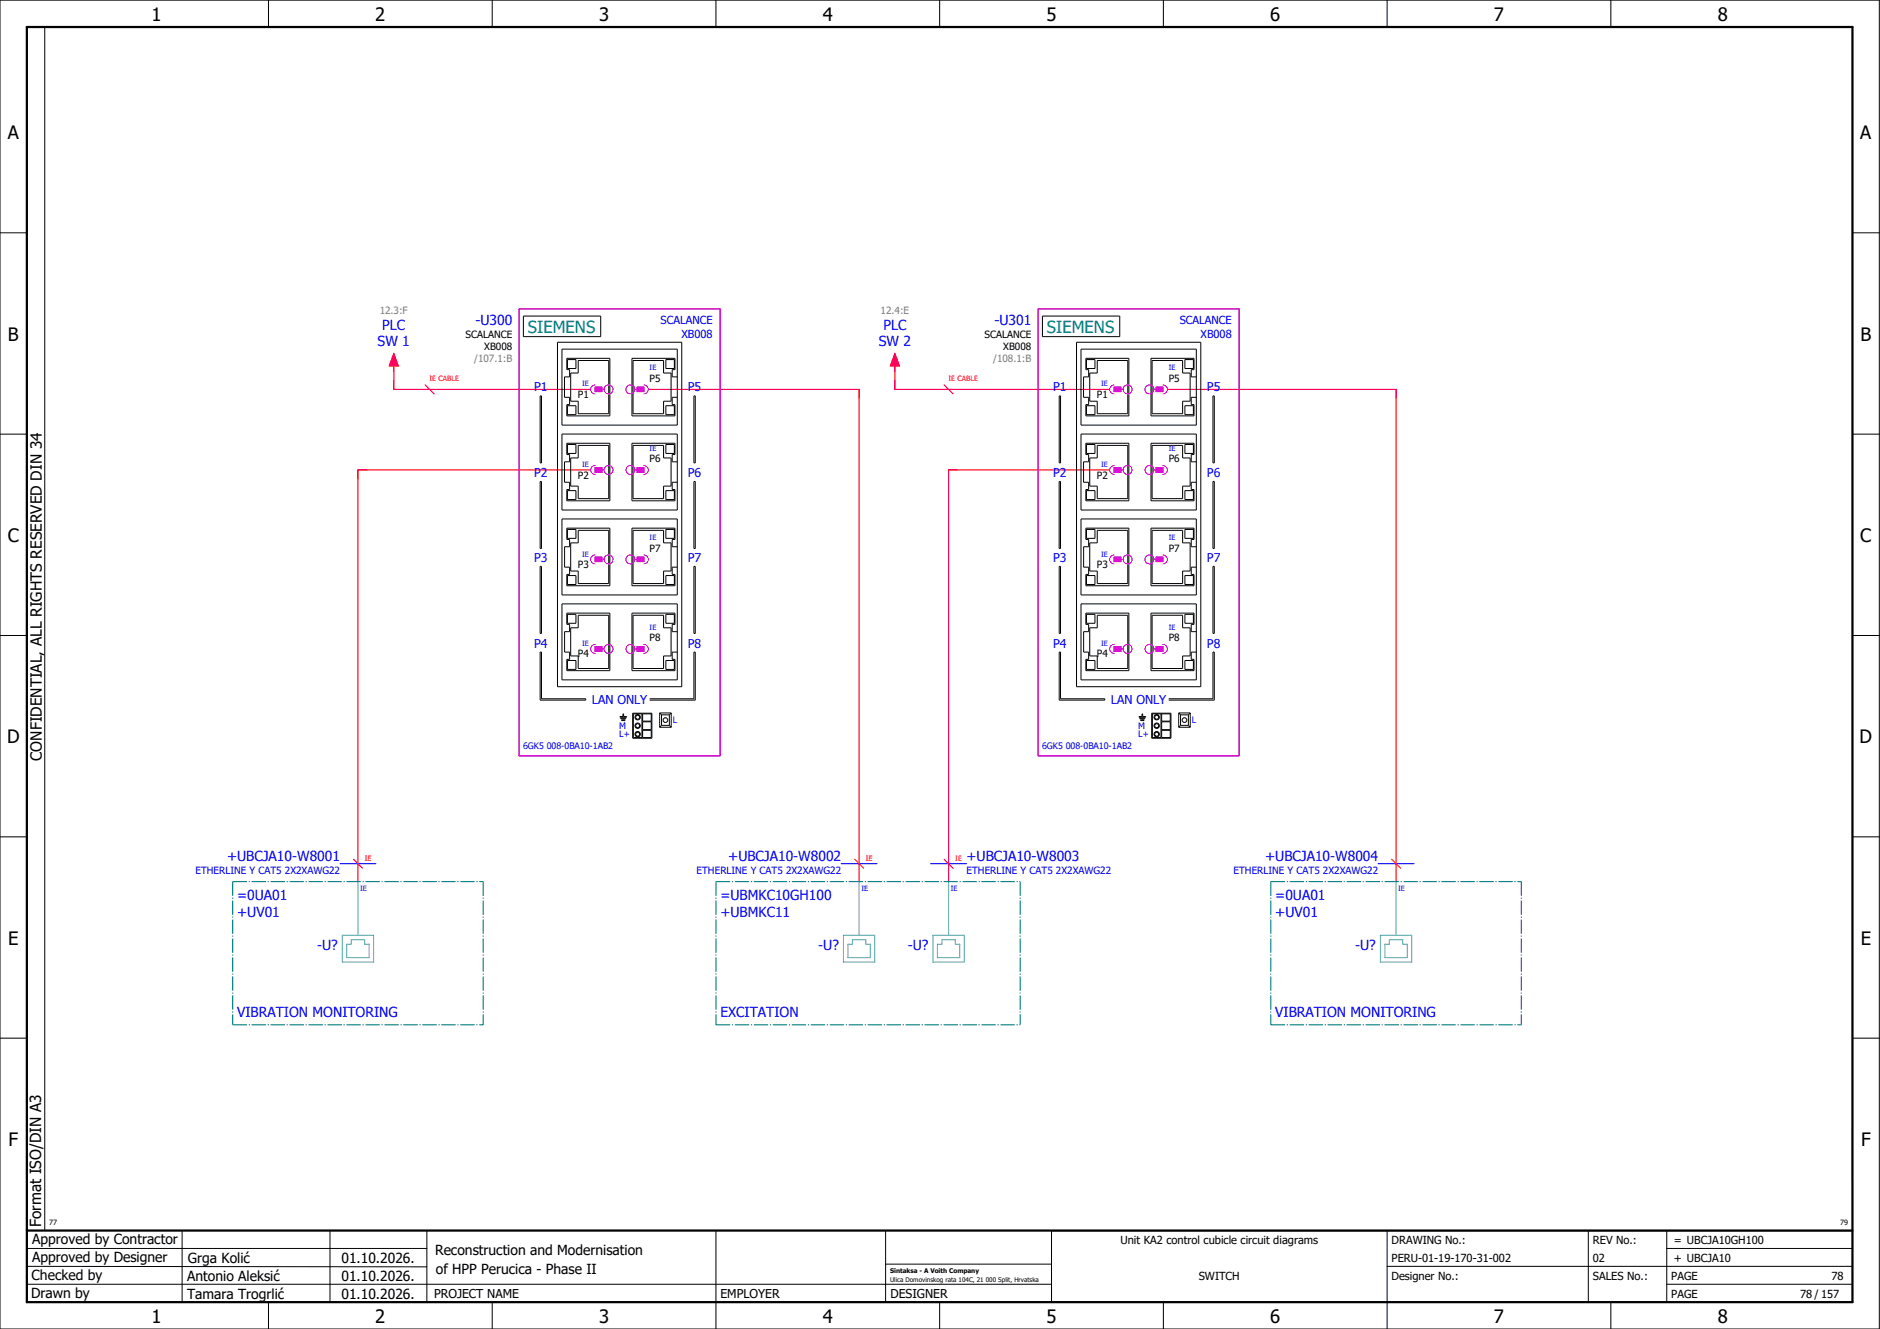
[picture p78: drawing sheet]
<svg xmlns="http://www.w3.org/2000/svg" width="420mm" height="297mm" viewBox="0 0 420 297" stroke-linecap="round" stroke-linejoin="round" font-family="sans-serif">
<defs><g id="words">
<g font-size="4.1">
<text x="33.9" y="4.7">1</text>
<text x="83.9" y="4.7">2</text>
<text x="133.9" y="4.7">3</text>
<text x="183.9" y="4.7">4</text>
<text x="233.9" y="4.7">5</text>
<text x="283.9" y="4.7">6</text>
<text x="333.9" y="4.7">7</text>
<text x="383.9" y="4.7">8</text>
<text x="1.8" y="31.2">A</text>
<text x="415.8" y="31.2">A</text>
<text x="1.8" y="76.2">B</text>
<text x="415.8" y="76.2">B</text>
<text x="1.8" y="121.2">C</text>
<text x="415.8" y="121.2">C</text>
<text x="1.6" y="166.2">D</text>
<text x="415.6" y="166.2">D</text>
<text x="1.8" y="211.2">E</text>
<text x="415.8" y="211.2">E</text>
<text x="1.9" y="256.2">F</text>
<text x="415.9" y="256.2">F</text>
<text x="33.9" y="295.7">1</text>
<text x="83.9" y="295.7">2</text>
<text x="133.9" y="295.7">3</text>
<text x="183.9" y="295.7">4</text>
<text x="233.9" y="295.7">5</text>
<text x="283.9" y="295.7">6</text>
<text x="333.9" y="295.7">7</text>
<text x="383.9" y="295.7">8</text>
</g>
<g font-size="3.7" fill="#007f7f">
<text x="118" y="74.3">SIEMENS</text>
<text x="234" y="74.3">SIEMENS</text>
</g>
<g font-size="3.4">
<text x="9.4" y="170" transform="rotate(-90 9.4 170)">CONFIDENTIAL, ALL RIGHTS RESERVED DIN 34</text>
<text x="9.2" y="274.3" transform="rotate(-90 9.2 274.3)">Format ISO/DIN A3</text>
</g>
<g font-size="3.1" fill="#00f">
<text x="84.4" y="77.4">SW 1</text>
<text x="85.4" y="73.6">PLC</text>
<text x="106.2" y="72.6">-U300</text>
<text x="196.4" y="77.4">SW 2</text>
<text x="197.4" y="73.6">PLC</text>
<text x="222.2" y="72.6">-U301</text>
<text x="50.8" y="192.4">+UBCJA10-W8001</text>
<text x="162.8" y="192.4">+UBCJA10-W8002</text>
<text x="216" y="192.4">+UBCJA10-W8003</text>
<text x="282.7" y="192.4">+UBCJA10-W8004</text>
<text x="53" y="201.1">=0UA01</text>
<text x="161" y="201.1">=UBMKC10GH100</text>
<text x="285" y="201.1">=0UA01</text>
<text x="53" y="204.9">+UV01</text>
<text x="161" y="204.9">+UBMKC11</text>
<text x="285" y="204.9">+UV01</text>
<text x="70.9" y="212.3">-U?</text>
<text x="182.9" y="212.3">-U?</text>
<text x="202.9" y="212.3">-U?</text>
<text x="302.9" y="212.3">-U?</text>
<text x="53" y="227.4">VIBRATION MONITORING</text>
<text x="161" y="227.4">EXCITATION</text>
<text x="285" y="227.4">VIBRATION MONITORING</text>
</g>
<g font-size="3.1">
<text x="7.2" y="278.1">Approved by Contractor</text>
<text x="97.2" y="280.5">Reconstruction and Modernisation</text>
<text x="7.1" y="286.1">Checked by</text>
<text x="7.2" y="282.1">Approved by Designer</text>
<text x="41.8" y="286.2">Antonio Aleksić</text>
<text x="42" y="282.3">Grga Kolić</text>
<text x="76.3" y="282.3">01.10.2026.</text>
<text x="76.3" y="286.3">01.10.2026.</text>
<text x="97.4" y="284.8">of HPP Perucica - Phase II</text>
<text x="6.9" y="290">Drawn by</text>
<text x="41.8" y="290.3">Tamara Trogrlić</text>
<text x="76.3" y="290.3">01.10.2026.</text>
</g>
<g font-size="2.7" fill="#00f">
<text x="119.4" y="87.5">P1</text>
<text x="153.7" y="87.5">P5</text>
<text x="235.4" y="87.5">P1</text>
<text x="269.7" y="87.5">P5</text>
<text x="119.4" y="106.6">P2</text>
<text x="153.7" y="106.6">P6</text>
<text x="235.4" y="106.6">P2</text>
<text x="269.7" y="106.6">P6</text>
<text x="119.4" y="125.7">P3</text>
<text x="153.7" y="125.7">P7</text>
<text x="235.4" y="125.7">P3</text>
<text x="269.7" y="125.7">P7</text>
<text x="119.4" y="144.8">P4</text>
<text x="153.7" y="144.8">P8</text>
<text x="235.4" y="144.8">P4</text>
<text x="269.7" y="144.8">P8</text>
<text x="132.3" y="157.4">LAN ONLY</text>
<text x="248.3" y="157.4">LAN ONLY</text>
</g>
<g font-size="2.7">
<text x="97" y="290.1">PROJECT NAME</text>
<text x="161" y="290.1">EMPLOYER</text>
<text x="199" y="290.1">DESIGNER</text>
</g>
<g font-size="2.5" fill="#00f">
<text x="147.6" y="72.4">SCALANCE</text>
<text x="152.3" y="75.4">XB008</text>
<text x="263.6" y="72.4">SCALANCE</text>
<text x="268.3" y="75.4">XB008</text>
</g>
<g font-size="2.5">
<text x="250.4" y="278">Unit KA2 control cubicle circuit diagrams</text>
<text x="311" y="278">DRAWING No.:</text>
<text x="356" y="278">REV No.:</text>
<text x="374.1" y="278">= UBCJA10GH100</text>
<text x="267.9" y="286">SWITCH</text>
<text x="311" y="286">Designer No.:</text>
<text x="311" y="282">PERU-01-19-170-31-002</text>
<text x="356" y="286">SALES No.:</text>
<text x="356" y="282">02</text>
<text x="373.5" y="286">PAGE</text>
<text x="374.1" y="282.1">+ UBCJA10</text>
<text x="409.3" y="286">78</text>
<text x="373.5" y="290">PAGE</text>
<text x="402.3" y="290">78 / 157</text>
</g>
<g font-size="2.2" fill="#7ca552">
<text x="84.9" y="70.1">12.3:F</text>
<text x="196.8" y="70.1">12.4:E</text>
<text x="106" y="80.9">/107.1:B</text>
<text x="222" y="80.9">/108.1:B</text>
</g>
<g font-size="2.2">
<text x="104" y="75.5">SCALANCE</text>
<text x="220" y="75.5">SCALANCE</text>
<text x="108.2" y="78.2">XB008</text>
<text x="224.2" y="78.2">XB008</text>
<text x="129.1" y="89">P1</text>
<text x="145.2" y="85.3">P5</text>
<text x="245.1" y="89">P1</text>
<text x="261.2" y="85.3">P5</text>
<text x="129.1" y="107">P2</text>
<text x="145.2" y="103.3">P6</text>
<text x="245.1" y="107">P2</text>
<text x="261.2" y="103.3">P6</text>
<text x="145.2" y="123.3">P7</text>
<text x="261.2" y="123.3">P7</text>
<text x="129.1" y="127">P3</text>
<text x="245.1" y="127">P3</text>
<text x="145.2" y="143.3">P8</text>
<text x="261.2" y="143.3">P8</text>
<text x="129.1" y="147">P4</text>
<text x="245.1" y="147">P4</text>
</g>
<g font-size="2.2" fill="#00f">
<text x="43.7" y="195.3">ETHERLINE Y CAT5 2X2XAWG22</text>
<text x="155.7" y="195.3">ETHERLINE Y CAT5 2X2XAWG22</text>
<text x="216" y="195.3">ETHERLINE Y CAT5 2X2XAWG22</text>
<text x="275.7" y="195.3">ETHERLINE Y CAT5 2X2XAWG22</text>
</g>
<g font-size="2" fill="#00f">
<text x="150.3" y="161.7">L</text>
<text x="266.3" y="161.7">L</text>
<text x="116.9" y="167.5">6GK5 008-0BA10-1AB2</text>
<text x="138.4" y="162.9">M</text>
<text x="138.4" y="164.8">L+</text>
<text x="232.9" y="167.5">6GK5 008-0BA10-1AB2</text>
<text x="254.4" y="162.9">M</text>
<text x="254.4" y="164.8">L+</text>
</g>
<g font-size="1.6" fill="#00f">
<text x="145.2" y="82.7">IE</text>
<text x="261.2" y="82.7">IE</text>
<text x="130.1" y="86.4">IE</text>
<text x="246.1" y="86.4">IE</text>
<text x="145.2" y="100.7">IE</text>
<text x="261.2" y="100.7">IE</text>
<text x="130.1" y="104.4">IE</text>
<text x="246.1" y="104.4">IE</text>
<text x="130.1" y="124.4">IE</text>
<text x="145.2" y="120.7">IE</text>
<text x="246.1" y="124.4">IE</text>
<text x="261.2" y="120.7">IE</text>
<text x="145.2" y="140.7">IE</text>
<text x="261.2" y="140.7">IE</text>
<text x="130.1" y="144.4">IE</text>
<text x="246.1" y="144.4">IE</text>
<text x="80.5" y="199.2">IE</text>
<text x="192.5" y="199.2">IE</text>
<text x="212.5" y="199.2">IE</text>
<text x="312.5" y="199.2">IE</text>
</g>
<g font-size="1.6" fill="#f00">
<text x="96" y="85.2">IE CABLE</text>
<text x="212" y="85.2">IE CABLE</text>
<text x="81.5" y="192.5">IE</text>
<text x="193.5" y="192.5">IE</text>
<text x="213.5" y="192.5">IE</text>
</g>
<g font-size="1.6">
<text x="11" y="273.7">77</text>
<text x="411.2" y="273.7">79</text>
</g>
<g font-size="1.4">
<text x="198.9" y="284.4">Sintaksa - A Voith Company</text>
<text x="198.9" y="286.4">Ulica Domovinskog rata 104C, 21 000 Split, Hrvatska</text>
</g>
</g></defs>
<g fill="none" stroke="#000" stroke-width=".22">
<path d="M0 0h420v297h-420zM10 6v269M60 0v6M110 0v6M160 0v6M210 0v6M260 0v6M310 0v6M360 0v6M0 52h6M414 52h6M116 69h45v99.9h-45z"/>
<path d="M117 70.6h17.3v4.6h-17.3zM124.6 76.5h27.8v77h-27.8zM125.6 78h25.8v17h-25.8zM232 69h45v99.9h-45zM233 70.6h17.3v4.6h-17.3zM240.6 76.5h27.8v77h-27.8zM241.6 78h25.8v17h-25.8zM0 97h6M120.7 88.5h.3v15h-.3zM125.6 97h25.8v17h-25.8zM126.7 80.1h9.6v12.9h-9.6v-2.6h.6v-1.6h-1.1v-4.6h1.1v-1.6h-.6zM126.7 99.1h9.6v12.8h-9.6v-2.5h.6v-1.6h-1.1v-4.6h1.1v-1.6h-.6z"/>
<path d="M126.8 80.4h1.9v2h-1.9zM126.8 90.7h1.9v2h-1.9zM126.8 99.3h1.9v2h-1.9zM129.2 80.6h6.8v11.9h-6.8v-2.8h-1.7v-6.3h1.7zM129.2 99.6h6.8v11.9h-6.8v-2.9h-1.7v-6.2h1.7zM141.5 80.6h6.8v2.8h1.7v6.3h-1.7v2.8h-6.8zM141.5 99.6h6.8v2.8h1.7v6.2h-1.7v2.9h-6.8zM148.8 80.4h1.9v2h-1.9zM148.8 90.7h1.9v2h-1.9zM148.8 99.3h1.9v2h-1.9zM151.4 84.2h-1.2v-1.6h.6v-2.5h-9.6v12.9h9.6v-2.6h-.6v-1.6h1.2M155.1 88.5h.3v15h-.3z"/>
<path d="M236.7 88.5h.3v15h-.3zM241.6 97h25.8v17h-25.8zM242.7 80.1h9.6v12.9h-9.6v-2.6h.6v-1.6h-1.1v-4.6h1.1v-1.6h-.6zM242.7 99.1h9.6v12.8h-9.6v-2.5h.6v-1.6h-1.1v-4.6h1.1v-1.6h-.6zM242.8 80.4h1.9v2h-1.9zM242.8 90.7h1.9v2h-1.9zM242.8 99.3h1.9v2h-1.9zM245.2 80.6h6.8v11.9h-6.8v-2.8h-1.7v-6.3h1.7zM245.2 99.6h6.8v11.9h-6.8v-2.9h-1.7v-6.2h1.7zM257.5 80.6h6.8v2.8h1.7v6.3h-1.7v2.8h-6.8zM257.5 99.6h6.8v2.8h1.7v6.2h-1.7v2.9h-6.8zM264.8 80.4h1.9v2h-1.9z"/>
<path d="M264.8 90.7h1.9v2h-1.9zM264.8 99.3h1.9v2h-1.9zM267.4 84.2h-1.2v-1.6h.6v-2.5h-9.6v12.9h9.6v-2.6h-.6v-1.6h1.2M271.1 88.5h.3v15h-.3zM414 97h6M120.7 107.6h.3v15h-.3zM125.6 116h25.8v17h-25.8zM126.7 118h9.6v12.9h-9.6v-2.5h.6v-1.6h-1.1v-4.6h1.1v-1.6h-.6zM126.8 118.3h1.9v2h-1.9zM126.8 109.7h1.9v2h-1.9zM129.2 118.5h6.8v11.9h-6.8v-2.8h-1.7v-6.3h1.7zM141.5 118.5h6.8v2.8h1.7v6.3h-1.7v2.8h-6.8z"/>
<path d="M148.8 118.3h1.9v2h-1.9zM148.8 109.7h1.9v2h-1.9zM151.4 103.2h-1.2v-1.6h.6v-2.5h-9.6v12.8h9.6v-2.5h-.6v-1.6h1.2M155.1 107.6h.3v15h-.3zM236.7 107.6h.3v15h-.3zM241.6 116h25.8v17h-25.8zM242.7 118h9.6v12.9h-9.6v-2.5h.6v-1.6h-1.1v-4.6h1.1v-1.6h-.6zM242.8 118.3h1.9v2h-1.9zM242.8 109.7h1.9v2h-1.9zM245.2 118.5h6.8v11.9h-6.8v-2.8h-1.7v-6.3h1.7zM257.5 118.5h6.8v2.8h1.7v6.3h-1.7v2.8h-6.8zM264.8 109.7h1.9v2h-1.9z"/>
<path d="M264.8 118.3h1.9v2h-1.9zM267.4 103.2h-1.2v-1.6h.6v-2.5h-9.6v12.8h9.6v-2.5h-.6v-1.6h1.2M271.1 107.6h.3v15h-.3zM120.7 126.6h.3v15h-.3zM125.6 135h25.8v17h-25.8zM126.7 137h9.6v12.9h-9.6v-2.5h.6v-1.7h-1.1v-4.5h1.1v-1.6h-.6zM126.8 128.6h1.9v2h-1.9zM126.8 137.3h1.9v2h-1.9zM129.2 137.5h6.8v11.9h-6.8v-2.8h-1.7v-6.3h1.7zM141.5 137.5h6.8v2.8h1.7v6.3h-1.7v2.8h-6.8zM148.8 128.6h1.9v2h-1.9zM148.8 137.3h1.9v2h-1.9z"/>
<path d="M151.4 122.2h-1.2v-1.6h.6v-2.6h-9.6v12.9h9.6v-2.5h-.6v-1.6h1.2M155.1 126.6h.3v15h-.3zM236.7 126.6h.3v15h-.3zM241.6 135h25.8v17h-25.8zM242.7 137h9.6v12.9h-9.6v-2.5h.6v-1.7h-1.1v-4.5h1.1v-1.6h-.6zM242.8 128.6h1.9v2h-1.9zM242.8 137.3h1.9v2h-1.9zM245.2 137.5h6.8v11.9h-6.8v-2.8h-1.7v-6.3h1.7zM257.5 137.5h6.8v2.8h1.7v6.3h-1.7v2.8h-6.8zM264.8 128.6h1.9v2h-1.9zM264.8 137.3h1.9v2h-1.9zM267.4 122.2h-1.2v-1.6h.6v-2.6h-9.6v12.9h9.6v-2.5h-.6v-1.6h1.2"/>
<path d="M271.1 126.6h.3v15h-.3zM0 142h6M120.7 145.7h.3v10.5h9.9v.3h-10.2zM126.8 147.6h1.9v2h-1.9zM141.4 159.4h4.3v5.6h-4.3zM141.5 159.6h2v5.2h-2zM143.6 159.6h1.9v1.6h-1.9zM145.2 156.2h9.9v-10.5h.3v10.8h-10.2M147.4 159.3h2.6M147.4 159.3v3.2M147.4 159.3l.4 .5M147.8 159.8h1.8"/>
<path d="M147.8 159.8v2.3M148.8 147.6h1.9v2h-1.9zM149.6 159.8v2.3M150 159.3v3.2M150 159.3l-.4 .5M151.4 141.2h-1.2v-1.6h.6v-2.6h-9.6v12.9h9.6v-2.5h-.6v-1.7h1.2M236.7 145.7h.3v10.5h9.9v.3h-10.2zM242.8 147.6h1.9v2h-1.9zM257.4 159.4h4.3v5.6h-4.3zM257.5 159.6h2v5.2h-2zM259.6 159.6h1.9v1.6h-1.9zM261.2 156.2h9.9v-10.5h.3v10.8h-10.2"/>
<path d="M263.4 159.3h2.6M263.4 159.3v3.2M263.4 159.3l.4 .5M263.8 159.8v2.3M263.8 159.8h1.8M264.8 147.6h1.9v2h-1.9zM265.6 159.8v2.3M266 159.3v3.2M266 159.3l-.4 .5M267.4 141.2h-1.2v-1.6h.6v-2.6h-9.6v12.9h9.6v-2.5h-.6v-1.7h1.2M414 142h6M138.5 160.2h.7v-.6h.2v.6h.6v.1h-1.5z"/>
<path d="M138.7 160.5h1.2v.2h-1.2zM138.9 160.9h.8v.2h-.8zM143.6 163.2h1.9v1.6h-1.9zM143.6 161.3h1.9v1.8h-1.9zM147.4 162.5h2.6M147.8 162.1h1.8M147.8 162.1l-.4 .4M149.6 162.1l.4 .4M254.5 160.2h.7v-.6h.2v.6h.6v.1h-1.5zM254.7 160.5h1.2v.2h-1.2zM254.9 160.9h.8v.2h-.8zM259.6 163.2h1.9v1.6h-1.9z"/>
<path d="M259.6 161.3h1.9v1.8h-1.9zM263.4 162.5h2.6M263.8 162.1l-.4 .4M263.8 162.1h1.8M265.6 162.1l.4 .4M414 176.3v87.4M0 187h6M414 187h6M0 232h6M414 232h6M6 279h89.4M40.7 275v16"/>
<path d="M73.7 274.9v16M95.4 275.1v16M160 275v22M197.9 275.1v16M310 275v22M355 275v16M372.5 279h41.5M372.5 275v16M414 275h-179v16M6 283l89.4 .1M6 287h229M60 291v6"/>
<path d="M110 291v6M197.9 282.5h37.1M210 291v6M260 291v6M310 283h104M360 291v6M372.5 287h41.5"/>
<circle cx="142.5" cy="164.1" r=".45"/>
<circle cx="142.5" cy="162.2" r=".45"/>
<circle cx="142.5" cy="160.3" r=".45"/>
<circle cx="142.5" cy="164.1" r=".6"/>
<circle cx="142.5" cy="162.2" r=".6"/>
<circle cx="142.5" cy="160.3" r=".6"/>
<circle cx="148.7" cy="160.9" r=".53"/>
<circle cx="258.5" cy="164.1" r=".45"/>
<circle cx="258.5" cy="162.2" r=".45"/>
<circle cx="258.5" cy="160.3" r=".45"/>
<circle cx="258.5" cy="164.1" r=".6"/>
<circle cx="258.5" cy="162.2" r=".6"/>
<circle cx="258.5" cy="160.3" r=".6"/>
<circle cx="264.7" cy="160.9" r=".53"/>
</g>
<path d="M6 6h408v285h-408zM6 275h408" fill="none" stroke="#000" stroke-width=".5"/>
<g fill="none" stroke="#f00" stroke-width=".25">
<path d="M88 79l1 2.8h-2zM200 79l1 2.8h-2zM88 81.8v5.2h44M95 86l2 2M144.9 87h47.1v110M200 81.8v5.2h48M211 86l2 2M260.9 87h51.1v110M132 105h-52v92M248 105h-36v92M79 192l2 2M191 192l2 2"/>
<path d="M211 192l2 2M311 192l2 2"/>
</g>
<path d="M80 197v12M192 197v12M212 197v12M312 197v12M76.5 209h7v6h-7zM77.5 211h1v-1h3v1h1v3h-5zM188.5 209h7v6h-7zM189.5 211h1v-1h3v1h1v3h-5zM208.5 209h7v6h-7zM209.5 211h1v-1h3v1h1v3h-5zM308.5 209h7v6h-7zM309.5 211h1v-1h3v1h1v3h-5z" fill="none" stroke="#52a5a5" stroke-width=".22"/>
<path d="M52 197h56M52 197v32M108 197v32M160 197h68M160 197v32M228 197v32M284 197h56M284 197v32M340 197v32M52 229h56M160 229h68M284 229h56" fill="none" stroke="#007f7f" stroke-width=".25" stroke-dasharray="3.2 .4 .3 .4" stroke-linecap="butt"/>
<g fill="none" stroke="#f0f" stroke-width=".25">
<path d="M116 69h45v99.9h-45zM232 69h45v99.9h-45zM133 86a1 1 0 0 0-1 1 1 1 0 0 0 1 1M133 86.5h1.5v1h-1.5zM134.5 87h.5M141.9 87h.5M142.4 86.5h1.5v1h-1.5zM143.9 86a1 1 0 0 1 1 1 1 1 0 0 1-1 1M249 86a1 1 0 0 0-1 1 1 1 0 0 0 1 1M249 86.5h1.5v1h-1.5zM250.5 87h.5M257.9 87h.5"/>
<path d="M258.4 86.5h1.5v1h-1.5zM259.9 86a1 1 0 0 1 1 1 1 1 0 0 1-1 1M133 104a1 1 0 0 0-1 1 1 1 0 0 0 1 1M133 104.5h1.5v1h-1.5zM134.5 105h.5M141.9 105h.5M142.4 104.5h1.5v1h-1.5zM143.9 104a1 1 0 0 1 1 1 1 1 0 0 1-1 1M249 104a1 1 0 0 0-1 1 1 1 0 0 0 1 1M249 104.5h1.5v1h-1.5zM250.5 105h.5M257.9 105h.5"/>
<path d="M258.4 104.5h1.5v1h-1.5zM259.9 104a1 1 0 0 1 1 1 1 1 0 0 1-1 1M133 124a1 1 0 0 0-1 1 1 1 0 0 0 1 1M133 124.5h1.5v1h-1.5zM134.5 125h.5M141.9 125h.5M142.4 124.5h1.5v1h-1.5zM143.9 124a1 1 0 0 1 1 1 1 1 0 0 1-1 1M249 124a1 1 0 0 0-1 1 1 1 0 0 0 1 1M249 124.5h1.5v1h-1.5zM250.5 125h.5M257.9 125h.5"/>
<path d="M258.4 124.5h1.5v1h-1.5zM259.9 124a1 1 0 0 1 1 1 1 1 0 0 1-1 1M133 144a1 1 0 0 0-1 1 1 1 0 0 0 1 1M133 144.5h1.5v1h-1.5zM134.5 145h.5M141.9 145h.5M142.4 144.5h1.5v1h-1.5zM143.9 144a1 1 0 0 1 1 1 1 1 0 0 1-1 1M249 144a1 1 0 0 0-1 1 1 1 0 0 0 1 1M249 144.5h1.5v1h-1.5zM250.5 145h.5M257.9 145h.5"/>
<path d="M258.4 144.5h1.5v1h-1.5zM259.9 144a1 1 0 0 1 1 1 1 1 0 0 1-1 1"/>
<circle cx="136" cy="87" r="1"/>
<circle cx="140.9" cy="87" r="1"/>
<circle cx="252" cy="87" r="1"/>
<circle cx="256.9" cy="87" r="1"/>
<circle cx="136" cy="105" r="1"/>
<circle cx="140.9" cy="105" r="1"/>
<circle cx="252" cy="105" r="1"/>
<circle cx="256.9" cy="105" r="1"/>
<circle cx="136" cy="125" r="1"/>
<circle cx="140.9" cy="125" r="1"/>
<circle cx="252" cy="125" r="1"/>
<circle cx="256.9" cy="125" r="1"/>
<circle cx="136" cy="145" r="1"/>
<circle cx="140.9" cy="145" r="1"/>
<circle cx="252" cy="145" r="1"/>
<circle cx="256.9" cy="145" r="1"/>
</g>
<g fill="#f0f" stroke="#f0f" stroke-width=".22">
<path d="M249 86.5h1.5v1h-1.5z"/>
<path d="M249 104.5h1.5v1h-1.5z"/>
<path d="M249 124.5h1.5v1h-1.5z"/>
<path d="M249 144.5h1.5v1h-1.5z"/>
<path d="M258.4 86.5h1.5v1h-1.5z"/>
<path d="M258.4 104.5h1.5v1h-1.5z"/>
<path d="M258.4 124.5h1.5v1h-1.5z"/>
<path d="M258.4 144.5h1.5v1h-1.5z"/>
<path d="M133 86.5h1.5v1h-1.5z"/>
<path d="M133 104.5h1.5v1h-1.5z"/>
<path d="M133 124.5h1.5v1h-1.5z"/>
<path d="M133 144.5h1.5v1h-1.5z"/>
<path d="M142.4 86.5h1.5v1h-1.5z"/>
<path d="M142.4 104.5h1.5v1h-1.5z"/>
<path d="M142.4 124.5h1.5v1h-1.5z"/>
<path d="M142.4 144.5h1.5v1h-1.5z"/>
</g>
<path d="M76 193h8M188 193h8M208 193h8M308 193h8" fill="none" stroke="#00f" stroke-width=".25"/>
<g fill="#f00" stroke="#f00" stroke-width=".22">
<path d="M88 79l1 2.8h-2z"/>
<path d="M200 79l1 2.8h-2z"/>
</g>
<use href="#words"/>
</svg>
